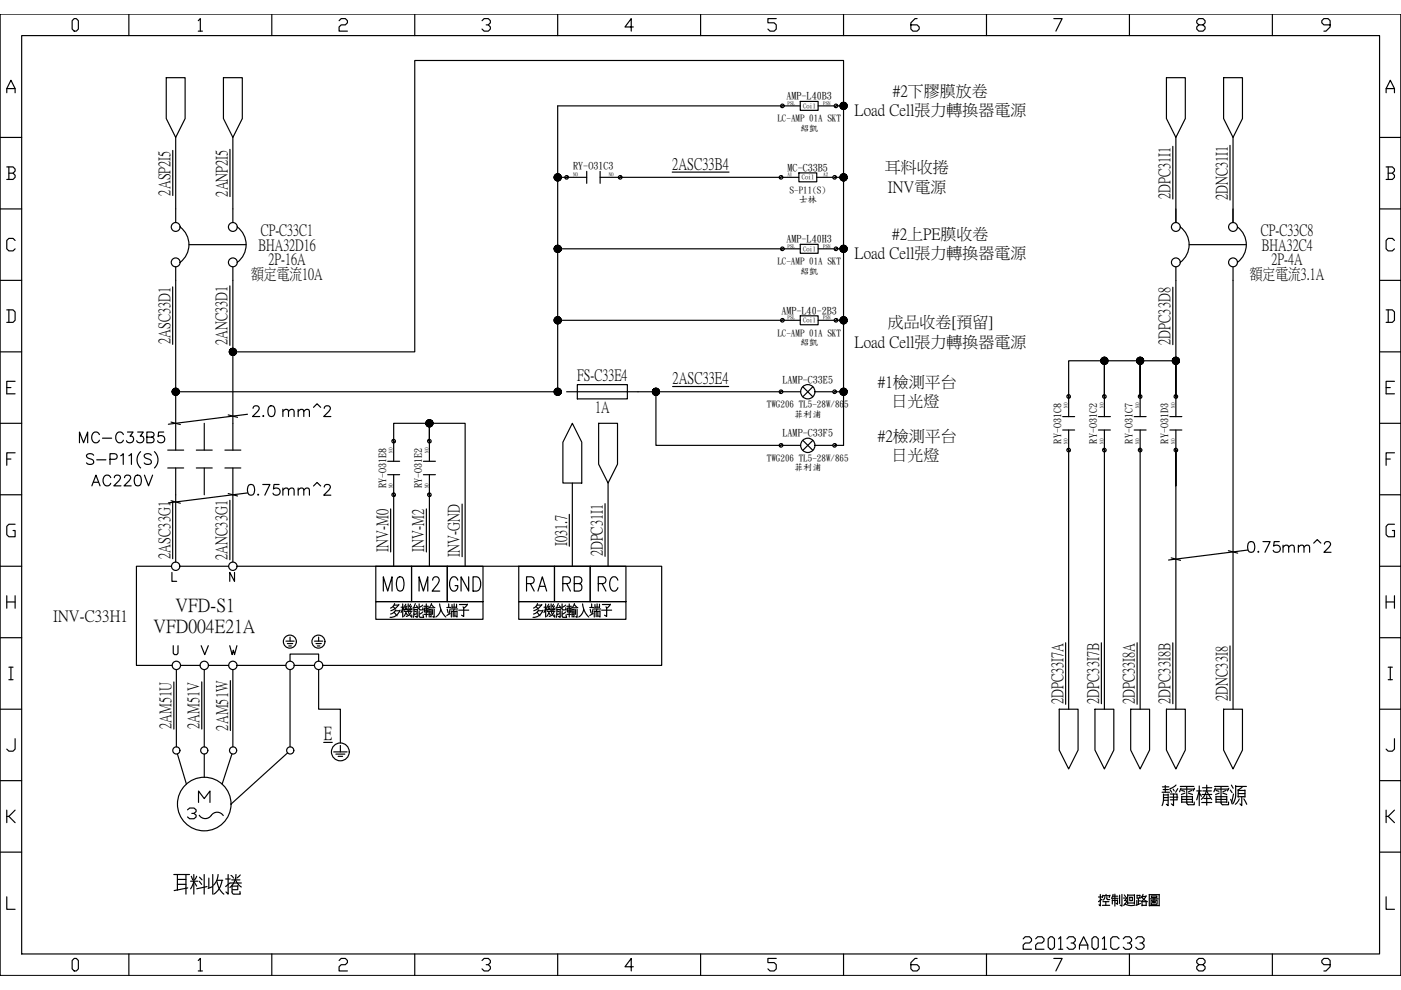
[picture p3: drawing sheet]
<svg xmlns="http://www.w3.org/2000/svg" width="297mm" height="210mm" viewBox="0 0 297 210" stroke-linecap="round" stroke-linejoin="round" font-family="sans-serif">
<defs><g id="words">
<g font-size="6.6">
<text x="80.4" y="126.6">M0</text>
<text x="87.8" y="126.6">M2</text>
<text x="94.5" y="126.6">GND</text>
<text x="110.8" y="126.6">RA</text>
<text x="118.5" y="126.6">RB</text>
<text x="125.9" y="126.6">RC</text>
</g>
<g font-size="6.2">
<text x="59.3" y="89.6">mm^2</text>
<text x="59.3" y="106.2">mm^2</text>
<text x="215.9" y="202.5">22013A01C33</text>
</g>
<g font-size="5.7">
<text x="52.6" y="89.6">2.0</text>
<text x="15.9" y="95.2">MC-C33B5</text>
<text x="271.3" y="118.2">mm^2</text>
<text x="41.3" y="171.4">M</text>
</g>
<g font-size="5.3">
<text x="18.7" y="104.1">AC220V</text>
<text x="51.5" y="106.2">0.75</text>
<text x="263.5" y="118.2">0.75</text>
</g>
<text font-size="4.9" x="41.6" y="140.1">V</text>
<g font-size="3.9">
<text x="37.2" y="129.6">VFD-S1</text>
<text x="32.5" y="134">VFD004E21A</text>
<text x="68.6" y="156.6">E</text>
</g>
<g font-size="3.5">
<text x="142.5" y="35.8">2ASC33B4</text>
<text x="35.9" y="41.5" transform="rotate(-90 35.9 41.5)">2ASP2I5</text>
<text x="48.1" y="41.7" transform="rotate(-90 48.1 41.7)">2ANP2I5</text>
<text x="248" y="42.2" transform="rotate(-90 248 42.2)">2DPC31I1</text>
<text x="260.1" y="42.4" transform="rotate(-90 260.1 42.4)">2DNC31I1</text>
<text x="35.9" y="73" transform="rotate(-90 35.9 73)">2ASC33D1</text>
<text x="48" y="73.2" transform="rotate(-90 48 73.2)">2ANC33D1</text>
<text x="248" y="73.1" transform="rotate(-90 248 73.1)">2DPC33D8</text>
<text x="142.6" y="81.3">2ASC33E4</text>
<text x="35.9" y="118.5" transform="rotate(-90 35.9 118.5)">2ASC33G1</text>
<text x="48" y="118.7" transform="rotate(-90 48 118.7)">2ANC33G1</text>
<text x="82.1" y="117" transform="rotate(-90 82.1 117)">INV-M0</text>
<text x="89.7" y="117" transform="rotate(-90 89.7 117)">INV-M2</text>
<text x="97.3" y="118" transform="rotate(-90 97.3 118)">INV-GND</text>
<text x="120" y="115.8" transform="rotate(-90 120 115.8)">I031.7</text>
<text x="127.6" y="118" transform="rotate(-90 127.6 118)">2DPC31I1</text>
<text x="225.2" y="149.3" transform="rotate(-90 225.2 149.3)">2DPC33I7A</text>
<text x="232.8" y="149.2" transform="rotate(-90 232.8 149.2)">2DPC33I7B</text>
<text x="240.4" y="149.3" transform="rotate(-90 240.4 149.3)">2DPC33I8A</text>
<text x="248" y="149.2" transform="rotate(-90 248 149.2)">2DPC33I8B</text>
<text x="260.1" y="148.6" transform="rotate(-90 260.1 148.6)">2DNC33I8</text>
<text x="36.2" y="154.6" transform="rotate(-90 36.2 154.6)">2AM51U</text>
<text x="42.1" y="154.6" transform="rotate(-90 42.1 154.6)">2AM51V</text>
<text x="48.1" y="154.9" transform="rotate(-90 48.1 154.9)">2AM51W</text>
</g>
<g font-size="3.4">
<text x="189.3" y="20.3">#2下膠膜放卷</text>
<text x="181.2" y="24.4">Load Cell張力轉換器電源</text>
<text x="187.6" y="36.6">耳料收捲</text>
<text x="188.2" y="40.7">INV電源</text>
<text x="54.7" y="53">BHA32D16</text>
<text x="55.3" y="49.8">CP-C33C1</text>
<text x="189.2" y="50.6">#2上PE膜收卷</text>
<text x="267.3" y="49.8">CP-C33C8</text>
<text x="267.5" y="53">BHA32C4</text>
<text x="53.3" y="59.1">額定電流10A</text>
<text x="56.9" y="56">2P-16A</text>
<text x="181.2" y="54.7">Load Cell張力轉換器電源</text>
<text x="265" y="59.1">額定電流3.1A</text>
<text x="269.6" y="56">2P-4A</text>
<text x="188.2" y="69.4">成品收卷[預留]</text>
<text x="181.2" y="73.5">Load Cell張力轉換器電源</text>
<text x="122.3" y="80.6">FS-C33E4</text>
<text x="186.1" y="82.1">#1檢測平台</text>
<text x="126.2" y="87.4">1A</text>
<text x="189" y="86.1">日光燈</text>
<text x="186.1" y="93.4">#2檢測平台</text>
<text x="189" y="97.5">日光燈</text>
<text x="11.3" y="131.6">INV-C33H1</text>
</g>
<g font-size="2.1">
<text x="166.7" y="21.1">AMP-L40B3</text>
<text x="121.5" y="35.9">RY-O31C3</text>
<text x="167" y="36.2">MC-C33B5</text>
<text x="166.7" y="51.4">AMP-L40H3</text>
<text x="165.7" y="66.5">AMP-L40-2B3</text>
<text x="165.9" y="81.1">LAMP-C33E5</text>
<text x="165.9" y="92.5">LAMP-C33F5</text>
<text x="224.9" y="94" transform="rotate(-90 224.9 94)">RY-O31C8</text>
<text x="232.5" y="94" transform="rotate(-90 232.5 94)">RY-O31C2</text>
<text x="240" y="94" transform="rotate(-90 240 94)">RY-O31C7</text>
<text x="247.6" y="94" transform="rotate(-90 247.6 94)">RY-O31D3</text>
<text x="81.8" y="103.5" transform="rotate(-90 81.8 103.5)">RY-O31E8</text>
<text x="89.4" y="103.5" transform="rotate(-90 89.4 103.5)">RY-O31E2</text>
</g>
<g font-size="1.9">
<text x="164.8" y="25.7">LC-AMP 01A SKT</text>
<text x="169.6" y="27.7">紹凱</text>
<text x="167.4" y="40.9">S-P11(S)</text>
<text x="169.3" y="42.9">士林</text>
<text x="164.8" y="56">LC-AMP 01A SKT</text>
<text x="169.6" y="58.1">紹凱</text>
<text x="164.8" y="71.2">LC-AMP 01A SKT</text>
<text x="169.6" y="73.2">紹凱</text>
<text x="162.6" y="86.3">TWG206 TL5-28W/865</text>
<text x="168.4" y="88.4">菲利浦</text>
<text x="162.6" y="97.7">TWG206 TL5-28W/865</text>
<text x="168.4" y="99.7">菲利浦</text>
</g>
<g font-size="1.3">
<text x="170.3" y="22.9">Coil</text>
<text x="170" y="38">Coil</text>
<text x="170.3" y="53.2">Coil</text>
<text x="170.3" y="68.4">Coil</text>
</g>
<g font-size="1.1">
<text x="167" y="22.2">PSL</text>
<text x="174.5" y="22.2">PSN</text>
<text x="121.5" y="37.4">NO</text>
<text x="129.1" y="37.4">NO</text>
<text x="166.9" y="37.4">A1</text>
<text x="174.5" y="37.4">A2</text>
<text x="167" y="52.5">PSL</text>
<text x="174.5" y="52.5">PSN</text>
<text x="167" y="67.7">PSL</text>
<text x="174.5" y="67.7">PSN</text>
<text x="226.4" y="86.5" transform="rotate(-90 226.4 86.5)">NO</text>
<text x="233.9" y="86.5" transform="rotate(-90 233.9 86.5)">NO</text>
<text x="241.5" y="86.5" transform="rotate(-90 241.5 86.5)">NO</text>
<text x="249.1" y="86.5" transform="rotate(-90 249.1 86.5)">NO</text>
<text x="83.3" y="96" transform="rotate(-90 83.3 96)">NO</text>
<text x="90.8" y="96" transform="rotate(-90 90.8 96)">NO</text>
<text x="226.4" y="94.1" transform="rotate(-90 226.4 94.1)">NO</text>
<text x="233.9" y="94.1" transform="rotate(-90 233.9 94.1)">NO</text>
<text x="241.5" y="94.1" transform="rotate(-90 241.5 94.1)">NO</text>
<text x="249.1" y="94.1" transform="rotate(-90 249.1 94.1)">NO</text>
<text x="83.3" y="103.5" transform="rotate(-90 83.3 103.5)">NO</text>
<text x="90.8" y="103.5" transform="rotate(-90 90.8 103.5)">NO</text>
</g>
</g></defs>
<g fill="none" stroke="#000" stroke-width=".25">
<path d="M1.4 19.7v-.9l.9-1.8 .9 1.8v.9M1.4 18.8h1.8M4.6 7.5h287.9v194.8h-287.9zM15.7 3.9h.5l.4 .5v1.8l-.4 .4h-.5l-.4-.4v-1.8zM27.3 3v4.5M42 4.4l.5-.5v2.7M42 6.6h.9M57.6 3v4.5M71.9 4.4l.4-.5h.9l.5 .5v.4l-.5 .5h-.9l-.4 .4v.9h1.8M87.9 3v4.5M102.2 4.4l.4-.5h.9l.5 .5v.4l-.5 .5h-.4M103.5 5.3l.5 .4v.5l-.5 .4h-.9l-.4-.4"/>
<path d="M118.2 3v4.5M134.3 5.7h-1.8l1.3-1.8v2.7M148.5 3v4.5M164.6 3.9h-1.8v.9h1.3l.5 .5v.9l-.5 .4h-.8l-.5-.4M178.8 3v4.5M194.4 3.9h-.4l-.9 .9v1.4l.5 .4h.8l.5-.4v-.5l-.5-.4h-1.3M209.2 3v4.5M223.4 3.9h1.8l-1.3 2.7M239.5 3v4.5M254.2 5.3l-.5-.5v-.4l.5-.5h.9l.4 .5v.4l-.4 .5h-.9l-.5 .4v.5l.5 .4h.9l.4-.4v-.5l-.4-.4M269.8 3v4.5M282 5.3h-1.3l-.5-.5v-.4l.5-.5h.9l.4 .5v1.3l-.9 .9h-.4"/>
<path d="M293.9 19.7v-.9l.9-1.8 .9 1.8v.9M293.9 18.8h1.8M297 3v203.8M.1 29.1h4.5M1.4 35.4h1.4l.4 .4v.5l-.4 .4M1.9 36.7h.9l.4 .5v.4l-.4 .4h-1.4M1.9 35.4v2.6M292.5 29.1h4.5M293.9 35.4h1.3l.5 .4v.5l-.5 .4M294.3 36.7h.9l.5 .5v.4l-.5 .4h-1.3M294.3 35.4v2.6M.1 44.3h4.5"/>
<path d="M.1 59.4h4.5M3.2 51l-.4-.5h-.9l-.5 .5v1.8l.5 .4h.9l.4-.4M292.5 44.3h4.5M292.5 59.4h4.5M295.7 51l-.5-.5h-.9l-.4 .5v1.8l.4 .4h.9l.5-.4M.1 74.6h4.5M1.4 65.7h1.4l.4 .4v1.8l-.4 .5h-1.4M1.9 65.7v2.7M292.5 74.6h4.5M293.9 65.7h1.3l.5 .4v1.8l-.5 .5h-1.3M294.3 65.7v2.7M.1 89.8h4.5"/>
<path d="M1.4 82.2h.9M1.4 97.3h.9M3.2 80.8h-1.8v2.7h1.8M3.2 96h-1.8v2.7M292.5 89.8h4.5M293.9 82.2h.9M293.9 97.3h.9M295.7 80.8h-1.8v2.7h1.8M295.7 96h-1.8v2.7M.1 104.9h4.5M3.2 111.2h-1.3l-.5 .4v1.8l.5 .4h1.3v-1.3h-.4M292.5 104.9h4.5"/>
<path d="M295.7 111.2h-1.4l-.4 .4v1.8l.4 .4h1.4v-1.3h-.5M.1 120.1h4.5M.1 135.2h4.5M1.4 126.3v2.7M1.4 127.6h1.8M3.2 126.3v2.7M292.5 120.1h4.5M292.5 135.2h4.5M293.9 127.6h1.8M293.9 126.3v2.7M295.7 126.3v2.7M.1 150.4h4.5"/>
<path d="M1.9 141.5h.9M1.9 144.1h.9M2.3 141.5v2.6M3.2 156.6v2.2l-.4 .5h-.9l-.5-.5M292.5 150.4h4.5M294.3 141.5h.9M294.3 144.1h.9M294.8 141.5v2.6M295.7 156.6v2.2l-.5 .5h-.9l-.4-.5M.1 165.5h4.5M1.4 171.8v2.6M1.9 173.1l1.3 1.3"/>
<path d="M3.2 171.8l-1.3 1.3h-.5M292.5 165.5h4.5M293.9 171.8v2.6M294.3 173.1l1.4 1.3M295.7 171.8l-1.4 1.3h-.4M.1 180.7h4.5M1.4 190.1v2.7h1.8M292.5 180.7h4.5M293.9 190.1v2.7h1.8M15.7 203.2h.5l.4 .5v1.7l-.4 .5h-.5l-.4-.5v-1.7zM27.3 202.3v4.5M42 203.7l.5-.5v2.7"/>
<path d="M42 205.9h.9M57.6 202.3v4.5M71.9 203.7l.4-.5h.9l.5 .5v.4l-.5 .4h-.9l-.4 .5v.9h1.8M87.9 202.3v4.5M102.2 203.7l.4-.5h.9l.5 .5v.4l-.5 .4h-.4M103.5 204.5l.5 .5v.4l-.5 .5h-.9l-.4-.5M118.2 202.3v4.5M134.3 205h-1.8l1.3-1.8v2.7M148.5 202.3v4.5M164.6 203.2h-1.8v.9h1.3l.5 .4v.9l-.5 .5h-.8l-.5-.5M178.8 202.3v4.5M194.4 203.2h-.4l-.9 .9v1.3l.5 .5h.8l.5-.5v-.4l-.5-.5h-1.3"/>
<path d="M209.2 202.3v4.5M223.4 203.2h1.8l-1.3 2.7M239.5 202.3v4.5M254.2 204.5l-.5-.4v-.4l.5-.5h.9l.4 .5v.4l-.4 .4h-.9l-.5 .5v.4l.5 .5h.9l.4-.5v-.4l-.4-.5M269.8 202.3v4.5M282 204.5h-1.3l-.5-.4v-.4l.5-.5h.9l.4 .5v1.3l-.9 .9h-.4"/>
</g>
<!-- layer: 0 -->
<g fill="none" stroke="#000" stroke-width=".25">
<path d="M35.2 16.5h4.1v8.6l-2.1 4-2-4zM47.4 16.5h4v8.6l-2 4-2-4zM247.3 16.5h4v8.6l-2 4-2-4zM259.4 16.5h4v8.6l-2 4-2-4zM36.6 31.9v9.6M37.2 29.1v18.1M48.8 31.7v10M49.4 29.1v18.1M118.2 37.6h6.2M120.4 37.3l-.5 .6M124.4 36.3v2.6M127.2 37.6h38.4"/>
<path d="M127.2 36.3v2.6M131.8 37.3l-.6 .6M142.5 36.5h12.1M165.9 37.3l-.6 .6M165.9 22.5h-47.7v60.6h-81M166 37.6h3.4M166.1 22.2l-.5 .5M166.3 22.5h3.4M169.4 36.7h3.8v1.8h-3.8zM169.7 21.5h3.8v1.9h-3.8zM173.2 37.6h3.4M173.5 22.5h3.4"/>
<path d="M177 37.6h1.8M177.2 37.3l-.5 .6M177.2 22.5h1.6M177.5 22.2l-.5 .5M248.7 31v11.2M249.3 29.1v18.1M260.8 30.8v11.6M261.4 29.1v18.1M37.2 56.6v33.2M38.2 48.1a4.7 4.7 0 0 1 0 7.5M40.1 51.9h12.1M49.4 56.6v38.8"/>
<path d="M50.3 48.1a4.7 4.7 0 0 1 0 7.5M118.2 52.8h47.7M166.1 52.5l-.5 .5M166.3 52.8h3.4M169.7 51.8h3.8v1.9h-3.8zM173.5 52.8h3.4M177.2 52.8h1.6M177.5 52.5l-.5 .5M249.3 56.6v27.5v-7.6h-7.6v7.6v-7.6h-7.5v7.6v-7.6h-7.6v11.8M250.2 48.1a4.7 4.7 0 0 1 0 7.5M252.1 51.9h12.1M261.4 56.6v93.8"/>
<path d="M262.4 48.1a4.7 4.7 0 0 1 0 7.5M36.6 60.8v12.2M48.7 60.6v12.6M49.4 74.6h38.5v-61.8h90.9v81.6h-1.8M118.2 67.9h47.7M166.1 67.6l-.5 .6M166.3 67.9h3.4M169.7 67h3.8v1.9h-3.8zM173.5 67.9h3.4M177.2 67.9h1.6M177.5 67.6l-.5 .6M248.7 60.9v12.2"/>
<path d="M19.9 96.5a.85 .85 0 0 0-.9-.3 .85 .85 0 0 0-.7 .5l.3 .4 .8 .3a.55 .55 0 0 1 .4 .4 .55 .55 0 0 1-.2 .6 1.05 1.05 0 0 1-1.3-.3M20.5 97.5h2M23.3 97.4h1a.6 .6 0 0 0 .6-.6 .6 .6 0 0 0-.6-.6h-1v2.3M25.6 96.6l.5-.4v2.3M27.3 96.6l.6-.4v2.3M29.8 95.8a2.34 2.34 0 0 0 0 3.4M32.1 96.5a.85 .85 0 0 0-.8-.3 .85 .85 0 0 0-.7 .5l.2 .4 .9 .3a.56 .56 0 0 1 .4 .4 .56 .56 0 0 1-.2 .6 1.05 1.05 0 0 1-1.3-.3M32.7 95.8a2.34 2.34 0 0 1 0 3.4M35.6 99.2h3.3M35.6 95.4h3.3M37.2 99.2v20M41.6 99.2h3.4"/>
<path d="M41.6 95.4h3.4M43.3 89.8v5.6M43.3 99.2v5.7M47.7 99.2h3.4M47.7 95.4h3.4M49.4 99.2v20M82.2 97.8h2.5M83.2 93.3l.5 .5M83.5 97.8v-8h7.5v3.7v-3.7h7.6v30.3M89.8 97.8h2.5M90.8 93.3l.5 .5M91 93.5v4.3"/>
<path d="M120.1 83.1h45.5M121.3 89.8l2 4v8.6h-4v-8.6zM122.4 81.5h10.6v3.1h-10.6zM126.9 89.8h4v8.6l-2 4-2-4zM139.1 83.1v11.3h26.5M142.6 82h11.9M165.9 82.8l-.6 .5M165.9 94.2l-.6 .5M166 83.1h3.8M166 94.4h3.8M170.2 82l2.1 2.1M170.2 93.4l2.1 2.1"/>
<path d="M172.3 82l-2.1 2.1M172.3 93.4l-2.1 2.1M172.8 83.1h3.8M172.8 94.4h3.8M177 83.1h1.8M177.2 82.8l-.5 .5M177.2 94.2l-.5 .5M225.3 88.3h2.5M225.3 91.2h2.5M226.3 95.2l.5 .5M226.3 83.8l.5 .5M226.6 91.2v59.2"/>
<path d="M232.9 88.3h2.5M232.9 91.2h2.5M233.9 95.2l.5 .5M233.9 83.8l.5 .5M234.2 84.1v4.2M234.2 91.2v59.2M240.5 88.3h2.5M240.5 91.2h2.5M241.5 95.2l.5 .5M241.5 83.8l.5 .5M241.7 84.1v4.2M241.7 91.2v59.2"/>
<path d="M248 88.3h2.6M248 91.2h2.6M249 95.2l.6 .5M249 83.8l.6 .5M249.3 84.1v4.2M249.3 91.2v4.2M36.6 106.3v12.2M48.7 106.1v12.6M82.2 100.6h2.5M82.8 107.9v9.1M83.2 104.6l.5 .6M83.5 100.6v19.5"/>
<path d="M89.8 100.6h2.5M90.4 107.9v9.1M90.8 104.6l.5 .6M91 100.6v19.5M98 106.9v11.1M120.7 109.1v6.7M121.3 102.4v17.7M128.3 106.8v11.2M128.9 102.4v17.7M249.3 103v-7.6v55M36.4 120.1h-7.5v21h7.6M36.5 121.4v1.9h1"/>
<path d="M36.7 136.9v1.6l.3 .3h.5l.2-.3v-1.6M38.1 120.1h10.4M48.7 136.9l.5 1.9 .3-.9 .2 .9 .5-1.9M49.7 121.4v1.9l-1-1.9v1.9M50.3 120.1h90v21h-71.9M60.6 135.9h1.8M60.9 136.4h1.2M61.2 137h.6M61.5 135.1v.8M66.7 135.9h1.7M67 136.4h1.1M67.3 137h.5"/>
<path d="M67.6 135.1v.8M79.7 127.6h22.7v3.7h-22.7zM83.4 128.6l.4 .5M83.6 129.8l.6 .8M83.8 129.5h.9M83.9 129.3a1.58 1.58 0 0 1-1.1 .9M84.6 128.2l-.6 .7-1.1 .6M84.8 129.4a2.1 2.1 0 0 1-2.1 1.5M85.4 128.7l-.4 1.2M85.4 128v2.8M85.4 128.9l.3 .5M85.7 129.6h1.7"/>
<path d="M86.1 129.9l.3 .5M86.1 129.6l-.2 .6-.3 .5M86.2 129l.2 .3M86.3 128.5l-.5 .7M86.3 129.2h-.6M86.5 128v.4a2.42 2.42 0 0 0 .8 2.4v-.4M86.9 129.4l.1 .2M87.1 129.8a1.43 1.43 0 0 1-1 .9M87.2 129l.2 .3M87.3 128.5l-.5 .7M87.3 129.2h-.6M87.8 129.1l-.1 1.8"/>
<path d="M87.8 129.2h.7M87.9 129.6l.4 .1M88.3 130.1l-.5 .2M88.3 128.4l.4 .6M88.5 129.1v1.8l-.4-.2M88.9 129.6l.1 1.2 .8 .1-.1-.5M88.9 128v1M89.6 129.7l-.7 .5M89.6 128.9l.1 .4h-.8l-.1-.3M89.9 130.3h.9M90 128.9h.7v.8h-.7zM90 129.4h.7"/>
<path d="M90.4 128v2.8M91 129.2v1.6M91 129.2h.4M91 130.3h.4M91 129.7h.4M91.4 129.2v1.6l-.2-.1M91.7 129.2v1.1M92.1 129.2v1.7l-.4-.1M93.2 128l.4 1.6 .9 1.2M93.5 129.2l-.5 1.1-.6 .5M94.8 129.2l.2 .7M95.4 130.1l-.7 .4"/>
<path d="M95.4 129.1l-.2 1.1M95.6 129.1h1.5M95.7 129.6h.7v1.2M95.7 129.6v1.2M96.3 129.1l-.2 .5v1.2M96.4 129.6h.4M96.9 129.5v1.3l-.3-.2M97.3 129.4h2.1M98.2 128.7l.1 .1v1.9l-.4-.3M110 127.6h22.7v3.7h-22.7zM113.7 128.6l.4 .5M113.9 129.8l.6 .8"/>
<path d="M114.1 129.5h.9M114.2 129.3a1.58 1.58 0 0 1-1.1 .9M114.9 128.2l-.6 .7-1.1 .6M115.1 129.4a2.1 2.1 0 0 1-2.1 1.5M115.7 128.7l-.4 1.2M115.7 128v2.8M115.7 128.9l.3 .5M116 129.6h1.7M116.4 129.9l.3 .5M116.4 129.6l-.2 .6-.3 .5M116.5 129l.2 .3M116.6 128.5l-.5 .7"/>
<path d="M116.7 129.2h-.7M116.9 128v.4a2.44 2.44 0 0 0 .7 2.4v-.4M117.2 129.4l.1 .2M117.5 129.8a1.43 1.43 0 0 1-1.1 .9M117.5 129l.2 .3M117.6 128.5l-.5 .7M117.6 129.2h-.6M118.1 129.1l-.1 1.8M118.1 129.2h.7M118.2 129.6l.4 .1M118.6 130.1l-.5 .2M118.6 128.4l.4 .6"/>
<path d="M118.8 129.1v1.8l-.4-.2M119.2 129.6l.1 1.2 .8 .1-.1-.5M119.2 128v1M119.9 129.7l-.7 .5M119.9 128.9l.1 .4h-.8l-.1-.3M120.2 130.3h.9M120.3 128.9h.7v.8h-.7zM120.3 129.4h.7M120.7 128v2.8M121.3 129.2v1.6M121.3 129.2h.4M121.3 130.3h.4"/>
<path d="M121.3 129.7h.4M121.7 129.2v1.6l-.2-.1M122 129.2v1.1M122.4 129.2v1.7l-.3-.1M123.5 128l.4 1.6 .9 1.2M123.8 129.2l-.5 1.1-.6 .5M125.1 129.2l.2 .7M125.7 130.1l-.7 .4M125.7 129.1l-.2 1.1M125.9 129.1h1.5M126 129.6h.8v1.2M126 129.6v1.2"/>
<path d="M126.6 129.1l-.2 .5v1.2M126.8 129.6h.4M127.2 129.5v1.3l-.2-.2M127.6 129.4h2.1M128.5 128.7l.1 .1v1.9l-.4-.3M225.9 136.3v13M233.5 136.3v12.9M241.1 136.3v13M248.7 136.3v12.9M260.8 137v11.6M36.9 144.6v10M37.4 142v16.4"/>
<path d="M37.6 159.8l1.9 6.4M38.3 141.1h4.1M42.8 144.6v10M43.3 142v16.4M43.3 159.9v4.9M44.2 141.1h4.3M48.8 144.3v10.6M49.2 159.8l-2.1 6.4M49.4 142v16.4M50.3 141.1h10.3M61 159.6l-12 10.9M61.5 140.2v-1.5h6.1v1.5"/>
<path d="M61.5 142v16.4M62.4 141.1h4.3M67.6 142v8.4h4.6v7.1M68.6 157.4h1.8M70.7 159.4h2.9M71.2 159.9h1.9M72.2 158v1.4M224.6 150.4h4v8.6l-2 4-2-4zM232.2 150.4h4v8.6l-2 4-2-4zM239.7 150.4h4v8.6l-2 4-2-4zM247.3 150.4h4v8.6l-2 4-2-4zM259.4 150.4h4v8.6l-2 4-2-4z"/>
<path d="M41.1 172.5l.5 .3v.4l-.5 .4h-.9l-.4-.4M42.2 172.8a1.52 1.52 0 0 0 2.6 .1M71.7 160.4h.9M246.4 168h1.6M246.5 166.8h1.3M246.6 167.4h1.1M246.7 168.4v1.5l-.3 .9M246.7 168.5h1M246.7 169.7h1M246.7 169.1h1M247.1 166.6v1.4M247.7 168.4v2.4l-.4-.3"/>
<path d="M248 169h1.7M248 167.4l.4 .6M248.1 168.4h1.5v1.2h-1.5M248.7 167.3l.3 .4M248.8 168.4v2.4l-.4-.4M249.3 166.5l-.6 .4-.7 .3M249.7 167.2l-.4 .8M250.2 166.7h2.9M250.3 167.3h2.9M250.4 167.1l-.3 .8M250.5 168.9h2.3M250.5 170.1h2.3"/>
<path d="M250.5 169.5h2.3M250.5 168.8v1.4M250.5 167.6l.7 .2M251.2 168.2l-.7 .2M251.6 166.7v3.5M252 168.2l.8 .2M252.7 167.6l-.7 .3M252.8 168.8v1.4M253.2 170.1v.5h-1.2h-.2l-.2-.5M253.3 167.1l-.3 .6M253.7 167.7h1M254.3 167.7l-.6 1.9"/>
<path d="M254.3 166.6v1.5M254.7 168.8l-.4-.7v2.7M254.8 170.2h2.1M254.9 168.4h2M254.9 167h2M255 167.7h1.8M255.2 169.3h1.4M255.8 167.7l1.1 1.8M255.8 166.5a3.5 3.5 0 0 1-1.1 3M255.8 168.7v2M257.5 166.7h2.9M257.6 167.3h2.9"/>
<path d="M257.7 167.1l-.3 .8M257.8 168.9h2.3M257.8 170.1h2.3M257.8 169.5h2.3M257.8 168.8v1.4M257.8 167.6l.6 .2M258.5 168.2l-.8 .2M258.9 166.7v3.5M259.3 168.2l.8 .2M259.9 167.6l-.6 .3M260.1 168.8v1.4M260.5 170.1v.5h-1.2h-.2l-.2-.5"/>
<path d="M260.5 167.1l-.3 .6M260.8 167.5l.4 .6M260.9 169.5l.3 .9M261.1 166.5l.4 .6M261.5 168.4l-.3 1.7M262 166.6l-.1 2.5-.5 1.3M262 166.7h2.3M262.5 168.3h1.5M262.5 168.9h1.5M262.5 167.4v1.6M262.7 169.4l-.3 .6-.5 .5M263.3 168.9v1.9l-.4-.4"/>
<path d="M263.4 166.9l-.9 .6M263.7 169.4l.6 1.1M264 167.5l-1.5 .1M264 167.6v1.4M36.8 185.4h3.4M37.6 185.4v3.3M37.6 187.5h1.8M37.7 186.5h1.7M39.4 185.4v4.2M39.8 188.3l-2.9 .5M40.4 186.8h1.5M40.6 185.8l.3 .8"/>
<path d="M41.1 185.4v4.2M41.1 186.8l-.7 1.6M41.2 187.1l.5 .8M41.7 185.8l-.5 .7M42.2 186.8l.6 .7M42.3 186l.5 .6M43.3 185.4v4.2M43.9 188l-2.2 .4M44.3 186.2v2.1M45.1 185.4v4.2M45.1 188l-1 .4M46 186.9l.5 1.5 1 1.2"/>
<path d="M46 186.6h1.2M46.2 185.4l-.2 1.1-.7 1.2M47.1 186.6a4 4 0 0 1-1.8 3M47.8 186.4h1M48.4 185.4v4.2l-.5-.5M48.7 187.2l-.9 .8M48.8 187.2h2.4M49 185.6l.5 .6M49.1 186.6h1.8M49.2 187.7v1.4v.2l.4 .3M49.3 187.9h1.1M50 186.6l.6 1 .6 .5"/>
<path d="M50 185.4l-.1 1.1a3.2 3.2 0 0 1-1.2 1.7M50.4 187.8v.8h-1.1M50.9 189v.6h-1.2M50.9 185.5l-.7 .7"/>
<circle cx="120.1" cy="37.6" r=".38"/>
<circle cx="131.5" cy="37.6" r=".38"/>
<circle cx="165.6" cy="37.6" r=".38"/>
<circle cx="165.9" cy="22.4" r=".38"/>
<circle cx="177" cy="37.6" r=".38"/>
<circle cx="177.2" cy="22.4" r=".38"/>
<circle cx="37.2" cy="48.1" r=".94"/>
<circle cx="37.2" cy="55.6" r=".94"/>
<circle cx="49.4" cy="55.6" r=".94"/>
<circle cx="49.4" cy="48.1" r=".94"/>
<circle cx="165.9" cy="52.8" r=".38"/>
<circle cx="177.2" cy="52.8" r=".38"/>
<circle cx="249.3" cy="55.6" r=".94"/>
<circle cx="249.3" cy="48.1" r=".94"/>
<circle cx="261.4" cy="48.1" r=".94"/>
<circle cx="261.4" cy="55.6" r=".94"/>
<circle cx="165.9" cy="67.9" r=".38"/>
<circle cx="177.2" cy="67.9" r=".38"/>
<circle cx="83.5" cy="93.5" r=".38"/>
<circle cx="91" cy="93.5" r=".38"/>
<circle cx="165.6" cy="83.1" r=".38"/>
<circle cx="165.6" cy="94.4" r=".38"/>
<circle cx="171.3" cy="83.1" r="1.52"/>
<circle cx="171.3" cy="94.4" r="1.52"/>
<circle cx="177" cy="83.1" r=".38"/>
<circle cx="177" cy="94.4" r=".38"/>
<circle cx="226.6" cy="95.4" r=".38"/>
<circle cx="226.6" cy="84.1" r=".38"/>
<circle cx="234.2" cy="95.4" r=".38"/>
<circle cx="234.2" cy="84.1" r=".38"/>
<circle cx="241.7" cy="84.1" r=".38"/>
<circle cx="241.7" cy="95.4" r=".38"/>
<circle cx="249.3" cy="95.4" r=".38"/>
<circle cx="249.3" cy="84.1" r=".38"/>
<circle cx="83.5" cy="104.9" r=".38"/>
<circle cx="91" cy="104.9" r=".38"/>
<circle cx="37.2" cy="120.1" r=".89"/>
<circle cx="49.4" cy="120.1" r=".89"/>
<circle cx="61.5" cy="136" r="1.38"/>
<circle cx="67.5" cy="136" r="1.38"/>
<circle cx="37.4" cy="141.1" r=".89"/>
<circle cx="37.4" cy="159.1" r=".76"/>
<circle cx="43.3" cy="141.1" r=".89"/>
<circle cx="43.3" cy="159.1" r=".76"/>
<circle cx="49.4" cy="141.1" r=".89"/>
<circle cx="49.4" cy="159.1" r=".76"/>
<circle cx="61.5" cy="141.1" r=".89"/>
<circle cx="61.5" cy="159.1" r=".76"/>
<circle cx="67.6" cy="141.1" r=".89"/>
<circle cx="72.2" cy="159.4" r="1.89"/>
<circle cx="43.3" cy="170.5" r="5.7"/>
</g>
<g fill="#000" stroke="#000" stroke-width=".21">
<path d="M118.2 37.6h.8v.1zM178.8 37.6h.8v.1zM178.8 22.5h.8v.1zM118.2 52.8h.8v.1zM178.8 52.8h.8v.1zM49.4 74.6h.7v.1zM118.2 67.9h.8v.1zM178.8 67.9h.8v.1zM233.4 76.5h.8l-.8 .1zM241 76.5h.7l-.7 .1zM248.5 76.5h.8l-.7 .1zM37.2 83.1h.8v.1z"/>
<path d="M91 89.8h.8v.1zM118.2 83.1h.8v.1zM139.1 83.1h.7v.1zM178.8 83.1h.8v.1z"/>
<path d="M117.5 37.7v.1l.7-.2zM117.5 37.8l.7-.2-.6 .3zM117.6 37.9v.2l.6-.5z"/>
<path d="M117.5 37.4v.1l.7 .1zM117.5 37.5l.7 .1h-.7zM117.5 37.6v.1l.7-.1z"/>
<path d="M117.6 38.1h.1l.5-.5zM118.2 37.6l-.4 .6-.1-.1zM118.2 37.6l-.4 .6 .1 .1z"/>
<path d="M117.7 37.1l-.1 .1 .6 .4zM117.6 37.2l.6 .4-.6-.3zM117.6 37.3l-.1 .1 .7 .2z"/>
<path d="M118.2 37.6l-.3 .7h.1zM118.2 37.6l-.1 .8-.1-.1zM118.2 37.6l-.1 .8h.1z"/>
<path d="M117.9 36.9l.3 .7-.2-.7zM117.8 37l.1-.1 .3 .7zM117.7 37.1l.5 .5-.4-.6z"/>
<path d="M118.2 37.6v.8h.2zM118.2 37.6l.3 .7-.1 .1zM118.2 37.6l.3 .7h.1z"/>
<path d="M118.2 36.8v.8l.2-.7zM118.1 36.9l.1-.1v.8zM118 36.9l.2 .7-.1-.7z"/>
<path d="M118.2 37.6l.4 .7 .1-.1zM118.2 37.6l.6 .5-.1 .1zM118.2 37.6l.6 .5h.1z"/>
<path d="M118.6 36.9l-.4 .7 .5-.6zM118.5 36.9h.1l-.4 .7zM118.4 36.9l-.2 .7 .3-.7z"/>
<path d="M118.2 37.6l.7 .5v-.2zM118.2 37.6l.8 .2-.1 .1zM118.2 37.6l.8 .2v-.1z"/>
<path d="M118.2 37.6l.7-.3v-.1zM118.2 37.6l.6-.5 .1 .1zM118.7 37l-.5 .6 .6-.5z"/>
<path d="M118.2 37.6h.8v-.1zM118.2 37.6l.8-.2v.1zM118.2 37.6l.8-.2-.1-.1z"/>
<path d="M178.1 22.6v.1l.7-.2zM178.1 22.7l.7-.2-.6 .3zM178.2 22.8v.1l.6-.4z"/>
<path d="M178.1 37.7v.1l.7-.2zM178.1 37.8l.7-.2-.6 .3zM178.2 37.9v.2l.6-.5z"/>
<path d="M178.1 22.2v.1l.7 .2zM178.1 22.3l.7 .2h-.7zM178.1 22.5v.1l.7-.1z"/>
<path d="M178.1 37.4v.1l.7 .1zM178.1 37.5l.7 .1h-.7zM178.1 37.6v.1l.7-.1z"/>
<path d="M178.2 22.9l.1 .1 .5-.5zM178.3 23l.5-.5-.4 .6zM178.8 22.5l-.4 .6h.1z"/>
<path d="M178.2 38.1h.1l.5-.5zM178.8 37.6l-.4 .6-.1-.1zM178.8 37.6l-.4 .6 .1 .1z"/>
<path d="M178.3 21.9l-.1 .1 .6 .5zM178.2 22l.6 .5-.6-.4zM178.2 22.1l-.1 .1 .7 .3z"/>
<path d="M178.3 37.1l-.1 .1 .6 .4zM178.2 37.2l.6 .4-.6-.3zM178.2 37.3l-.1 .1 .7 .2z"/>
<path d="M178.8 22.5l-.3 .6 .1 .1zM178.8 22.5l-.1 .7h-.1zM178.8 22.5l-.1 .7h.1z"/>
<path d="M178.8 37.6l-.3 .7h.1zM178.8 37.6l-.1 .8-.1-.1zM178.8 37.6l-.1 .8h.1z"/>
<path d="M178.5 21.8l.3 .7-.2-.8zM178.4 21.8h.1l.3 .7zM178.3 21.9l.5 .6-.4-.7z"/>
<path d="M178.5 36.9l.3 .7-.2-.7zM178.4 37l.1-.1 .3 .7zM178.3 37.1l.5 .5-.4-.6z"/>
<path d="M178.8 22.5v.7h.2zM178.8 22.5l.3 .7h-.1zM178.8 22.5l.3 .7 .1-.1z"/>
<path d="M178.8 37.6v.8h.2zM178.8 37.6l.3 .7-.1 .1zM178.8 37.6l.3 .7h.1z"/>
<path d="M178.8 36.8v.8l.2-.7zM178.7 36.9l.1-.1v.8zM178.6 36.9l.2 .7-.1-.7z"/>
<path d="M178.8 21.7v.8l.2-.8zM178.7 21.7h.1v.8zM178.6 21.7l.2 .8-.1-.8z"/>
<path d="M178.8 22.5l.4 .6h.1zM178.8 22.5l.6 .5-.1 .1zM178.8 22.5l.6 .5 .1-.1z"/>
<path d="M178.8 37.6l.4 .7 .1-.1zM178.8 37.6l.6 .5-.1 .1zM178.8 37.6l.6 .5h.1z"/>
<path d="M179.2 21.8l-.4 .7 .5-.7zM179.1 21.7l.1 .1-.4 .7zM179 21.7l-.2 .8 .3-.8z"/>
<path d="M179.2 36.9l-.4 .7 .5-.6zM179.1 36.9h.1l-.4 .7zM179 36.9l-.2 .7 .3-.7z"/>
<path d="M178.8 22.5l.7 .4v-.1zM178.8 22.5l.8 .2-.1 .1zM178.8 22.5l.8 .2v-.1z"/>
<path d="M178.8 37.6l.7 .5v-.2zM178.8 37.6l.8 .2-.1 .1zM178.8 37.6l.8 .2v-.1z"/>
<path d="M178.8 22.5l.7-.4v-.1zM178.8 22.5l.6-.6 .1 .1zM179.3 21.8l-.5 .7 .6-.6z"/>
<path d="M178.8 37.6l.7-.3v-.1zM178.8 37.6l.6-.5 .1 .1zM179.3 37l-.5 .6 .6-.5z"/>
<path d="M178.8 22.5h.8v-.2zM178.8 22.5l.8-.3v.1zM178.8 22.5l.8-.3-.1-.1z"/>
<path d="M178.8 37.6h.8v-.1zM178.8 37.6l.8-.2v.1zM178.8 37.6l.8-.2-.1-.1z"/>
<path d="M117.5 52.9v.1l.7-.2zM117.5 53l.7-.2-.6 .3zM117.6 53.1v.1l.6-.4z"/>
<path d="M117.5 52.5v.1l.7 .2zM117.5 52.6l.7 .2h-.7zM117.5 52.8v.1l.7-.1z"/>
<path d="M117.6 53.2l.1 .1 .5-.5zM118.2 52.8l-.4 .6-.1-.1zM118.2 52.8l-.4 .6h.1z"/>
<path d="M117.7 52.2l-.1 .1 .6 .5zM117.6 52.3l.6 .5-.6-.4zM117.6 52.4l-.1 .1 .7 .3z"/>
<path d="M118.2 52.8l-.3 .6 .1 .1zM118.2 52.8l-.1 .7h-.1zM118.2 52.8l-.1 .7h.1z"/>
<path d="M117.9 52.1l.3 .7-.2-.8zM117.8 52.1h.1l.3 .7zM117.7 52.2l.5 .6-.4-.7z"/>
<path d="M118.2 52.8v.7h.2zM118.2 52.8l.3 .7h-.1zM118.2 52.8l.3 .7 .1-.1z"/>
<path d="M118.2 52v.8l.2-.8zM118.1 52h.1v.8zM118 52l.2 .8-.1-.8z"/>
<path d="M118.2 52.8l.4 .6h.1zM118.2 52.8l.6 .5-.1 .1zM118.2 52.8l.6 .5 .1-.1z"/>
<path d="M118.6 52.1l-.4 .7 .5-.7zM118.5 52l.1 .1-.4 .7zM118.4 52l-.2 .8 .3-.8z"/>
<path d="M118.2 52.8l.7 .4v-.1zM118.2 52.8l.8 .2-.1 .1zM118.2 52.8l.8 .2v-.1z"/>
<path d="M118.2 52.8l.7-.4v-.1zM118.2 52.8l.6-.6 .1 .1zM118.7 52.1l-.5 .7 .6-.6z"/>
<path d="M118.2 52.8h.8v-.2zM118.2 52.8l.8-.3v.1zM118.2 52.8l.8-.3-.1-.1z"/>
<path d="M178.1 52.9v.1l.7-.2zM178.1 53l.7-.2-.6 .3zM178.2 53.1v.1l.6-.4z"/>
<path d="M178.1 52.5v.1l.7 .2zM178.1 52.6l.7 .2h-.7zM178.1 52.8v.1l.7-.1z"/>
<path d="M178.2 53.2l.1 .1 .5-.5zM178.3 53.3l.5-.5-.4 .6zM178.8 52.8l-.4 .6h.1z"/>
<path d="M178.3 52.2l-.1 .1 .6 .5zM178.2 52.3l.6 .5-.6-.4zM178.2 52.4l-.1 .1 .7 .3z"/>
<path d="M178.8 52.8l-.3 .6 .1 .1zM178.8 52.8l-.1 .7h-.1zM178.8 52.8l-.1 .7h.1z"/>
<path d="M178.5 52.1l.3 .7-.2-.8zM178.4 52.1h.1l.3 .7zM178.3 52.2l.5 .6-.4-.7z"/>
<path d="M178.8 52.8v.7h.2zM178.8 52.8l.3 .7h-.1zM178.8 52.8l.3 .7 .1-.1z"/>
<path d="M178.8 52v.8l.2-.8zM178.7 52h.1v.8zM178.6 52l.2 .8-.1-.8z"/>
<path d="M178.8 52.8l.4 .6h.1zM178.8 52.8l.6 .5-.1 .1zM178.8 52.8l.6 .5 .1-.1z"/>
<path d="M179.2 52.1l-.4 .7 .5-.7zM179.1 52l.1 .1-.4 .7zM179 52l-.2 .8 .3-.8z"/>
<path d="M178.8 52.8l.7 .4v-.1zM178.8 52.8l.8 .2-.1 .1zM178.8 52.8l.8 .2v-.1z"/>
<path d="M178.8 52.8l.7-.4v-.1zM178.8 52.8l.6-.6 .1 .1zM179.3 52.1l-.5 .7 .6-.6z"/>
<path d="M178.8 52.8h.8v-.2zM178.8 52.8l.8-.3v.1zM178.8 52.8l.8-.3-.1-.1z"/>
<path d="M48.6 74.7l.1 .1 .7-.2zM48.7 74.8l.7-.2-.7 .3zM48.7 74.9l.1 .1 .6-.4z"/>
<path d="M48.7 74.4l-.1 .1 .8 .1zM48.6 74.5l.8 .1h-.8zM48.6 74.6v.1l.8-.1z"/>
<path d="M48.8 75v.1l.6-.5zM48.8 75.1l.6-.5-.5 .6zM49.4 74.6l-.5 .6 .1 .1z"/>
<path d="M48.8 74.1v.1l.6 .4zM48.8 74.2l.6 .4-.7-.3zM48.7 74.3v.1l.7 .2z"/>
<path d="M49.4 74.6l-.4 .7h.1zM49.4 74.6l-.1 .7h-.2zM49.4 74.6l-.1 .7 .1 .1z"/>
<path d="M49 73.9l.4 .7-.3-.7zM48.9 74l.1-.1 .4 .7zM48.8 74.1l.6 .5-.5-.6z"/>
<path d="M49.4 74.6v.8l.1-.1zM49.4 74.6l.2 .7h-.1zM49.4 74.6l.2 .7h.1z"/>
<path d="M49.4 73.8v.8l.1-.8zM49.3 73.8h.1v.8zM49.1 73.9l.3 .7-.1-.8z"/>
<path d="M49.4 74.6l.3 .7 .1-.1zM49.4 74.6l.5 .5-.1 .1zM49.4 74.6l.5 .5 .1-.1z"/>
<path d="M49.7 73.9l-.3 .7 .4-.6zM49.6 73.9h.1l-.3 .7zM49.5 73.8l-.1 .8 .2-.7z"/>
<path d="M49.4 74.6l.6 .4v-.1zM49.4 74.6l.7 .2-.1 .1zM49.4 74.6l.7 .2v-.1z"/>
<path d="M49.4 74.6l.6-.3v-.1zM49.4 74.6l.5-.5 .1 .1zM49.8 74l-.4 .6 .5-.5z"/>
<path d="M49.4 74.6h.7v-.1zM49.4 74.6l.7-.2v.1zM49.4 74.6l.7-.2-.1-.1z"/>
<path d="M117.5 68v.1l.7-.2zM117.5 68.1l.7-.2-.6 .4zM117.6 68.3v.1l.6-.5z"/>
<path d="M117.5 67.7v.1l.7 .1zM117.5 67.8l.7 .1h-.7zM117.5 67.9v.1l.7-.1z"/>
<path d="M117.6 68.4h.1l.5-.5zM118.2 67.9l-.4 .6-.1-.1zM118.2 67.9l-.4 .6 .1 .1z"/>
<path d="M117.7 67.4l-.1 .1 .6 .4zM117.6 67.5l.6 .4-.6-.3zM117.6 67.6l-.1 .1 .7 .2z"/>
<path d="M118.2 67.9l-.3 .7h.1zM118.2 67.9l-.1 .8-.1-.1zM118.2 67.9l-.1 .8h.1z"/>
<path d="M117.9 67.2l.3 .7-.2-.7zM117.8 67.3l.1-.1 .3 .7zM117.7 67.4l.5 .5-.4-.6z"/>
<path d="M118.2 67.9v.8h.2zM118.2 67.9l.3 .7-.1 .1zM118.2 67.9l.3 .7h.1z"/>
<path d="M118.2 67.1v.8l.2-.7zM118.1 67.2l.1-.1v.8zM118 67.2l.2 .7-.1-.7z"/>
<path d="M118.2 67.9l.4 .7 .1-.1zM118.2 67.9l.6 .5-.1 .1zM118.2 67.9l.6 .5h.1z"/>
<path d="M118.6 67.2l-.4 .7 .5-.6zM118.5 67.2h.1l-.4 .7zM118.4 67.2l-.2 .7 .3-.7z"/>
<path d="M118.2 67.9l.7 .5v-.1zM118.2 67.9l.8 .2-.1 .2zM118.2 67.9l.8 .2v-.1z"/>
<path d="M118.2 67.9l.7-.3v-.1zM118.8 67.4l.1 .1-.7 .4zM118.7 67.3l-.5 .6 .6-.5z"/>
<path d="M118.2 67.9h.8v-.1zM118.2 67.9l.8-.2v.1zM118.2 67.9l.8-.2-.1-.1z"/>
<path d="M178.1 68v.1l.7-.2zM178.1 68.1l.7-.2-.6 .4zM178.2 68.3v.1l.6-.5z"/>
<path d="M178.1 67.7v.1l.7 .1zM178.1 67.8l.7 .1h-.7zM178.1 67.9v.1l.7-.1z"/>
<path d="M178.2 68.4h.1l.5-.5zM178.3 68.4l.5-.5-.4 .6zM178.8 67.9l-.4 .6 .1 .1z"/>
<path d="M178.3 67.4l-.1 .1 .6 .4zM178.2 67.5l.6 .4-.6-.3zM178.2 67.6l-.1 .1 .7 .2z"/>
<path d="M178.8 67.9l-.3 .7h.1zM178.8 67.9l-.1 .8-.1-.1zM178.8 67.9l-.1 .8h.1z"/>
<path d="M178.5 67.2l.3 .7-.2-.7zM178.4 67.3l.1-.1 .3 .7zM178.3 67.4l.5 .5-.4-.6z"/>
<path d="M178.8 67.9v.8h.2zM178.8 67.9l.3 .7-.1 .1zM178.8 67.9l.3 .7h.1z"/>
<path d="M178.8 67.1v.8l.2-.7zM178.7 67.2l.1-.1v.8zM178.6 67.2l.2 .7-.1-.7z"/>
<path d="M178.8 67.9l.4 .7 .1-.1zM178.8 67.9l.6 .5-.1 .1zM178.8 67.9l.6 .5h.1z"/>
<path d="M179.2 67.2l-.4 .7 .5-.6zM179.1 67.2h.1l-.4 .7zM179 67.2l-.2 .7 .3-.7z"/>
<path d="M178.8 67.9l.7 .5v-.1zM178.8 67.9l.8 .2-.1 .2zM178.8 67.9l.8 .2v-.1z"/>
<path d="M178.8 67.9l.7-.3v-.1zM179.4 67.4l.1 .1-.7 .4zM179.3 67.3l-.5 .6 .6-.5z"/>
<path d="M178.8 67.9h.8v-.1zM178.8 67.9l.8-.2v.1zM178.8 67.9l.8-.2-.1-.1z"/>
<path d="M233.4 76.4l.8 .1h-.8zM233.4 76.3v.1l.8 .1zM233.5 76.2l.7 .3-.8-.2z"/>
<path d="M233.5 76.1l.7 .4-.7-.3zM233.6 76l-.1 .1 .7 .4zM233.6 76l.1-.1 .5 .6z"/>
<path d="M233.5 76.8l.7-.3-.7 .4zM233.4 76.7l.1 .1 .7-.3zM233.4 76.6l.8-.1-.8 .2z"/>
<path d="M233.7 75.9l.1-.1 .4 .7zM233.8 75.8l.4 .7-.3-.7zM233.9 75.8l.1-.1 .2 .8z"/>
<path d="M234.2 76.5l-.4 .7-.1-.1zM234.2 76.5l-.6 .5 .1 .1zM233.5 76.9l.7-.4-.6 .5z"/>
<path d="M234 75.7h.2v.8zM234.2 75.7v.8l.1-.8zM234.3 75.7l.1 .1-.2 .7z"/>
<path d="M234.2 76.5v.8l-.2-.1zM234.2 76.5l-.3 .7h.1zM234.2 76.5l-.3 .7h-.1z"/>
<path d="M234.4 75.8h.1l-.3 .7zM234.5 75.8l-.3 .7 .4-.6zM234.6 75.9l.1 .1-.5 .5z"/>
<path d="M234.2 76.5l.3 .7h-.1zM234.2 76.5l.1 .7h.1zM234.2 76.5l.1 .7-.1 .1z"/>
<path d="M234.7 76l.1 .1-.6 .4zM234.2 76.5l.6-.3v-.1zM234.2 76.5l.6-.3 .1 .1z"/>
<path d="M234.2 76.5l.6 .4-.1 .1zM234.2 76.5l.4 .6 .1-.1zM234.2 76.5l.4 .6-.1 .1z"/>
<path d="M234.2 76.5l.7-.2v.1zM234.2 76.5h.7v-.1zM234.2 76.5h.7v.1z"/>
<path d="M234.2 76.5l.7 .1v.1zM234.2 76.5l.6 .3 .1-.1zM234.2 76.5l.6 .3v.1z"/>
<path d="M241 76.4l.7 .1h-.7zM241 76.3v.1l.7 .1zM241.1 76.2l.6 .3-.7-.2z"/>
<path d="M241.1 76.1l.6 .4-.6-.3zM241.2 76l-.1 .1 .6 .4zM241.2 76l.1-.1 .4 .6z"/>
<path d="M241.1 76.8l.6-.3-.6 .4zM241 76.7l.1 .1 .6-.3zM241 76.6l.7-.1-.7 .2z"/>
<path d="M241.3 75.9l.1-.1 .3 .7zM241.4 75.8l.3 .7-.2-.7zM241.5 75.8l.1-.1 .1 .8z"/>
<path d="M241.7 76.5l-.3 .7-.1-.1zM241.7 76.5l-.5 .5 .1 .1zM241.1 76.9l.6-.4-.5 .5z"/>
<path d="M241.6 75.7h.1v.8zM241.7 75.7v.8l.1-.8zM241.8 75.7l.2 .1-.3 .7z"/>
<path d="M241.7 76.5v.8l-.1-.1zM241.7 76.5l-.2 .7h.1zM241.7 76.5l-.2 .7h-.1z"/>
<path d="M242 75.8h.1l-.4 .7zM242.1 75.8l-.4 .7 .5-.6zM242.2 75.9l.1 .1-.6 .5z"/>
<path d="M241.7 76.5l.4 .7h-.1zM241.7 76.5l.1 .7h.2zM241.7 76.5l.1 .7-.1 .1z"/>
<path d="M242.3 76v.1l-.6 .4zM241.7 76.5l.7-.3-.1-.1zM241.7 76.5l.7-.3 .1 .1z"/>
<path d="M241.7 76.5l.6 .4v.1zM241.7 76.5l.5 .6 .1-.1zM241.7 76.5l.5 .6-.1 .1z"/>
<path d="M241.7 76.5l.8-.2v.1zM241.7 76.5h.8v-.1zM241.7 76.5h.8v.1z"/>
<path d="M241.7 76.5l.8 .1v.1zM241.7 76.5l.7 .3 .1-.1zM241.7 76.5l.7 .3-.1 .1z"/>
<path d="M248.6 76.4l.7 .1h-.8zM248.6 76.3v.1l.7 .1zM248.6 76.2l.7 .3-.7-.2z"/>
<path d="M248.7 76.1l.6 .4-.7-.3zM248.8 76l-.1 .1 .6 .4zM248.8 76l.1-.1 .4 .6z"/>
<path d="M248.6 76.8l.7-.3-.6 .4zM248.6 76.7v.1l.7-.3zM248.6 76.6l.7-.1-.7 .2z"/>
<path d="M248.9 75.9l.1-.1 .3 .7zM249 75.8l.3 .7-.2-.7zM249.1 75.8l.1-.1 .1 .8z"/>
<path d="M249.3 76.5l-.3 .7-.1-.1zM248.8 77l.1 .1 .4-.6zM248.7 76.9l.6-.4-.5 .5z"/>
<path d="M249.2 75.7h.1v.8zM249.3 75.7v.8l.1-.8zM249.4 75.7l.1 .1-.2 .7z"/>
<path d="M249.3 76.5v.8l-.1-.1zM249.3 76.5l-.2 .7h.1zM249.3 76.5l-.2 .7h-.1z"/>
<path d="M249.5 75.8h.2l-.4 .7zM249.7 75.8l-.4 .7 .5-.6zM249.8 75.9v.1l-.5 .5z"/>
<path d="M249.3 76.5l.4 .7h-.2zM249.3 76.5l.1 .7h.1zM249.3 76.5l.1 .7-.1 .1z"/>
<path d="M249.8 76l.1 .1-.6 .4zM249.3 76.5l.7-.3-.1-.1zM249.3 76.5l.7-.3v.1z"/>
<path d="M249.3 76.5l.6 .4-.1 .1zM249.3 76.5l.5 .6v-.1zM249.3 76.5l.5 .6-.1 .1z"/>
<path d="M249.3 76.5l.7-.2 .1 .1zM249.3 76.5h.8v-.1zM249.3 76.5h.8v.1z"/>
<path d="M249.3 76.5l.8 .1-.1 .1zM249.3 76.5l.7 .3v-.1zM249.3 76.5l.7 .3-.1 .1z"/>
<path d="M36.5 83.2v.1l.7-.2zM36.5 83.3l.7-.2-.6 .3zM36.6 83.4v.1l.6-.4z"/>
<path d="M36.5 82.8v.1l.7 .2zM36.5 82.9l.7 .2h-.7zM36.5 83.1v.1l.7-.1z"/>
<path d="M36.6 83.5l.1 .1 .5-.5zM37.2 83.1l-.4 .6-.1-.1zM37.2 83.1l-.4 .6h.1z"/>
<path d="M36.7 82.5l-.1 .1 .6 .5zM36.6 82.6l.6 .5-.6-.4zM36.6 82.7l-.1 .1 .7 .3z"/>
<path d="M37.2 83.1l-.3 .6 .1 .1zM37.2 83.1l-.1 .7h-.1zM37.2 83.1l-.1 .7h.1z"/>
<path d="M36.9 82.4l.3 .7-.2-.8zM36.8 82.4h.1l.3 .7zM36.7 82.5l.5 .6-.4-.7z"/>
<path d="M37.2 83.1v.7h.2zM37.2 83.1l.3 .7h-.1zM37.2 83.1l.3 .7 .1-.1z"/>
<path d="M37.2 82.3v.8l.2-.8zM37.1 82.3h.1v.8zM37 82.3l.2 .8-.1-.8z"/>
<path d="M37.2 83.1l.4 .6h.1zM37.2 83.1l.6 .5-.1 .1zM37.2 83.1l.6 .5 .1-.1z"/>
<path d="M37.6 82.4l-.4 .7 .5-.7zM37.5 82.3l.1 .1-.4 .7zM37.4 82.3l-.2 .8 .3-.8z"/>
<path d="M37.2 83.1l.7 .4v-.1zM37.2 83.1l.8 .2-.1 .1zM37.2 83.1l.8 .2v-.1z"/>
<path d="M37.2 83.1l.7-.4v-.1zM37.2 83.1l.6-.6 .1 .1zM37.7 82.4l-.5 .7 .6-.6z"/>
<path d="M37.2 83.1h.8v-.2zM37.2 83.1l.8-.3v.1zM37.2 83.1l.8-.3-.1-.1z"/>
<path d="M90.3 89.9v.1l.7-.2zM90.3 90l.7-.2-.6 .3zM90.4 90.1v.1l.6-.4z"/>
<path d="M90.3 89.5v.1l.7 .2zM90.3 89.6l.7 .2h-.7zM90.3 89.8v.1l.7-.1z"/>
<path d="M90.4 90.2l.1 .1 .5-.5zM91 89.8l-.4 .6-.1-.1zM91 89.8l-.4 .6h.1z"/>
<path d="M90.5 89.2l-.1 .1 .6 .5zM90.4 89.3l.6 .5-.6-.4zM90.4 89.4l-.1 .1 .7 .3z"/>
<path d="M91 89.8l-.3 .6 .1 .1zM91 89.8l-.1 .7h-.1zM91 89.8l-.1 .7h.1z"/>
<path d="M90.7 89.1l.3 .7-.2-.8zM90.6 89.1h.1l.3 .7zM90.5 89.2l.5 .6-.4-.7z"/>
<path d="M91 89.8v.7h.2zM91 89.8l.3 .7h-.1zM91 89.8l.3 .7 .1-.1z"/>
<path d="M91 89v.8l.2-.8zM90.9 89h.1v.8zM90.8 89l.2 .8-.1-.8z"/>
<path d="M91 89.8l.4 .6h.1zM91 89.8l.6 .5-.1 .1zM91 89.8l.6 .5 .1-.1z"/>
<path d="M91.4 89.1l-.4 .7 .5-.7zM91.3 89l.1 .1-.4 .7zM91.2 89l-.2 .8 .3-.8z"/>
<path d="M91 89.8l.7 .4v-.1zM91 89.8l.8 .2-.1 .1zM91 89.8l.8 .2v-.1z"/>
<path d="M91 89.8l.7-.4v-.1zM91 89.8l.6-.6 .1 .1zM91.5 89.1l-.5 .7 .6-.6z"/>
<path d="M91 89.8h.8v-.2zM91 89.8l.8-.3v.1zM91 89.8l.8-.3-.1-.1z"/>
<path d="M117.5 83.2v.1l.7-.2zM117.5 83.3l.7-.2-.6 .3zM117.6 83.4v.1l.6-.4z"/>
<path d="M117.5 82.8v.1l.7 .2zM117.5 82.9l.7 .2h-.7zM117.5 83.1v.1l.7-.1z"/>
<path d="M117.6 83.5l.1 .1 .5-.5zM118.2 83.1l-.4 .6-.1-.1zM118.2 83.1l-.4 .6h.1z"/>
<path d="M117.7 82.5l-.1 .1 .6 .5zM117.6 82.6l.6 .5-.6-.4zM117.6 82.7l-.1 .1 .7 .3z"/>
<path d="M118.2 83.1l-.3 .6 .1 .1zM118.2 83.1l-.1 .7h-.1zM118.2 83.1l-.1 .7h.1z"/>
<path d="M117.9 82.4l.3 .7-.2-.8zM117.8 82.4h.1l.3 .7zM117.7 82.5l.5 .6-.4-.7z"/>
<path d="M118.2 83.1v.7h.2zM118.2 83.1l.3 .7h-.1zM118.2 83.1l.3 .7 .1-.1z"/>
<path d="M118.2 82.3v.8l.2-.8zM118.1 82.3h.1v.8zM118 82.3l.2 .8-.1-.8z"/>
<path d="M118.2 83.1l.4 .6h.1zM118.2 83.1l.6 .5-.1 .1zM118.2 83.1l.6 .5 .1-.1z"/>
<path d="M118.6 82.4l-.4 .7 .5-.7zM118.5 82.3l.1 .1-.4 .7zM118.4 82.3l-.2 .8 .3-.8z"/>
<path d="M118.2 83.1l.7 .4v-.1zM118.2 83.1l.8 .2-.1 .1zM118.2 83.1l.8 .2v-.1z"/>
<path d="M118.2 83.1l.7-.4v-.1zM118.2 83.1l.6-.6 .1 .1zM118.7 82.4l-.5 .7 .6-.6z"/>
<path d="M118.2 83.1h.8v-.2zM118.2 83.1l.8-.3v.1zM118.2 83.1l.8-.3-.1-.1z"/>
<path d="M138.3 83.2l.1 .1 .7-.2zM138.4 83.3l.7-.2-.7 .3zM138.4 83.4l.1 .1 .6-.4z"/>
<path d="M138.4 82.8l-.1 .1 .8 .2zM138.3 82.9l.8 .2h-.8zM138.3 83.1v.1l.8-.1z"/>
<path d="M138.5 83.5v.1l.6-.5zM138.5 83.6l.6-.5-.5 .6zM139.1 83.1l-.5 .6h.1z"/>
<path d="M138.5 82.5v.1l.6 .5zM138.5 82.6l.6 .5-.7-.4zM138.4 82.7v.1l.7 .3z"/>
<path d="M139.1 83.1l-.4 .6 .1 .1zM139.1 83.1l-.1 .7h-.2zM139.1 83.1l-.1 .7h.1z"/>
<path d="M138.7 82.4l.4 .7-.3-.8zM138.6 82.4h.1l.4 .7zM138.5 82.5l.6 .6-.5-.7z"/>
<path d="M139.1 83.1v.7h.1zM139.1 83.1l.2 .7h-.1zM139.1 83.1l.2 .7 .1-.1z"/>
<path d="M139.1 82.3v.8l.1-.8zM139 82.3h.1v.8zM138.8 82.3l.3 .8-.1-.8z"/>
<path d="M139.1 83.1l.3 .6h.1zM139.1 83.1l.5 .5-.1 .1zM139.1 83.1l.5 .5 .1-.1z"/>
<path d="M139.4 82.4l-.3 .7 .4-.7zM139.3 82.3l.1 .1-.3 .7zM139.2 82.3l-.1 .8 .2-.8z"/>
<path d="M139.1 83.1l.6 .4v-.1zM139.1 83.1l.7 .2-.1 .1zM139.1 83.1l.7 .2v-.1z"/>
<path d="M139.1 83.1l.6-.4v-.1zM139.1 83.1l.5-.6 .1 .1zM139.5 82.4l-.4 .7 .5-.6z"/>
<path d="M139.1 83.1h.7v-.2zM139.1 83.1l.7-.3v.1zM139.1 83.1l.7-.3-.1-.1z"/>
<path d="M178.1 83.2v.1l.7-.2zM178.1 83.3l.7-.2-.6 .3zM178.2 83.4v.1l.6-.4z"/>
<path d="M178.1 82.8v.1l.7 .2zM178.1 82.9l.7 .2h-.7zM178.1 83.1v.1l.7-.1z"/>
<path d="M178.2 83.5l.1 .1 .5-.5zM178.3 83.6l.5-.5-.4 .6zM178.8 83.1l-.4 .6h.1z"/>
<path d="M178.3 82.5l-.1 .1 .6 .5zM178.2 82.6l.6 .5-.6-.4zM178.2 82.7l-.1 .1 .7 .3z"/>
<path d="M178.8 83.1l-.3 .6 .1 .1zM178.8 83.1l-.1 .7h-.1zM178.8 83.1l-.1 .7h.1z"/>
<path d="M178.5 82.4l.3 .7-.2-.8zM178.4 82.4h.1l.3 .7zM178.3 82.5l.5 .6-.4-.7z"/>
<path d="M178.8 83.1v.7h.2zM178.8 83.1l.3 .7h-.1zM178.8 83.1l.3 .7 .1-.1z"/>
<path d="M178.8 82.3v.8l.2-.8zM178.7 82.3h.1v.8zM178.6 82.3l.2 .8-.1-.8z"/>
<path d="M178.8 83.1l.4 .6h.1zM178.8 83.1l.6 .5-.1 .1zM178.8 83.1l.6 .5 .1-.1z"/>
<path d="M179.2 82.4l-.4 .7 .5-.7zM179.1 82.3l.1 .1-.4 .7zM179 82.3l-.2 .8 .3-.8z"/>
<path d="M178.8 83.1l.7 .4v-.1zM178.8 83.1l.8 .2-.1 .1zM178.8 83.1l.8 .2v-.1z"/>
<path d="M178.8 83.1l.7-.4v-.1zM178.8 83.1l.6-.6 .1 .1zM179.3 82.4l-.5 .7 .6-.6z"/>
<path d="M178.8 83.1h.8v-.2zM178.8 83.1l.8-.3v.1zM178.8 83.1l.8-.3-.1-.1z"/>
</g>
<path d="M48.4 88l2 .5M52.5 87.8l-16.8 2.1M36.3 106.2l1.9 .5M48.4 104.6l2 .6M52.5 104.5l-16.8 2.1M248.3 118.3l2 .5M260.4 116.8l2 .5M264.5 116.6l-16.7 2.1" fill="none" stroke="#000" stroke-width=".25"/>
<g fill="none" stroke="#000" stroke-width=".25">
<path d="M232.9 190.2h.7M233.3 189.6v2.5l-.3-.3M233.6 190.7l-.7 .5M233.7 192h1.6M233.8 189.9h1.5M233.8 191.2h1.3M233.8 189.8l-.1 .5M234.2 190.1v.3l-.4 .4M234.4 191.2v.8M234.5 189.6v.3M234.7 190.1v.6h.6M235.3 189.8l-.1 .5"/>
<path d="M235.8 190.5h1.2M235.8 190.7v1M235.8 190.9h1.1M235.9 190h1.1M236 189.6l-.3 .9M236.4 189.6v2.5M236.9 190.8v.9l-.3-.2M237.4 189.8v1.8M237.9 189.6v2.5l-.4-.2M238.2 190.4h.7M238.4 189.7l.2 .4M238.5 190.9h.3v.3l-.5 .8"/>
<path d="M238.5 191.7l1.3 .3 .8-.1M238.9 190.3l-.5 .7M239.1 189.7v1.9M239.1 191.5h1.4M239.1 189.8h1.4M239.5 190.2h.6v.8h-.6zM240.5 189.7v2M241 190.9v1M241.1 189.8v.7M241.1 189.9h.6M241.4 191h.4M241.4 190.5v1.3"/>
<path d="M241.7 189.8v.6h-.6M241.8 191.6l-.9 .4M242.1 190.2l.5 .6 .7 .4M242.1 191.2h.9M242.1 191.1v.9h.9M242.1 192v.1M242.2 190.1h.8M242.3 189.6l-.4 .8M243 189.9l-.4 .7-.6 .5M243 191.1v.9M243.7 189.6v2.5M243.7 189.7h2.1"/>
<path d="M243.7 192h2.1M243.8 190.6h1.8M244.1 190.8h1.2v.9h-1.2zM244.1 190h1.2v.3h-1.2zM244.4 191.1v.3h.5v-.3h-.5M244.7 190.3v.5M245.8 189.6v2.5"/>
</g>
<path d="M0 3h297v203.8h-297z" fill="none" stroke="#000" stroke-width=".21"/>
<use href="#words"/>
</svg>
